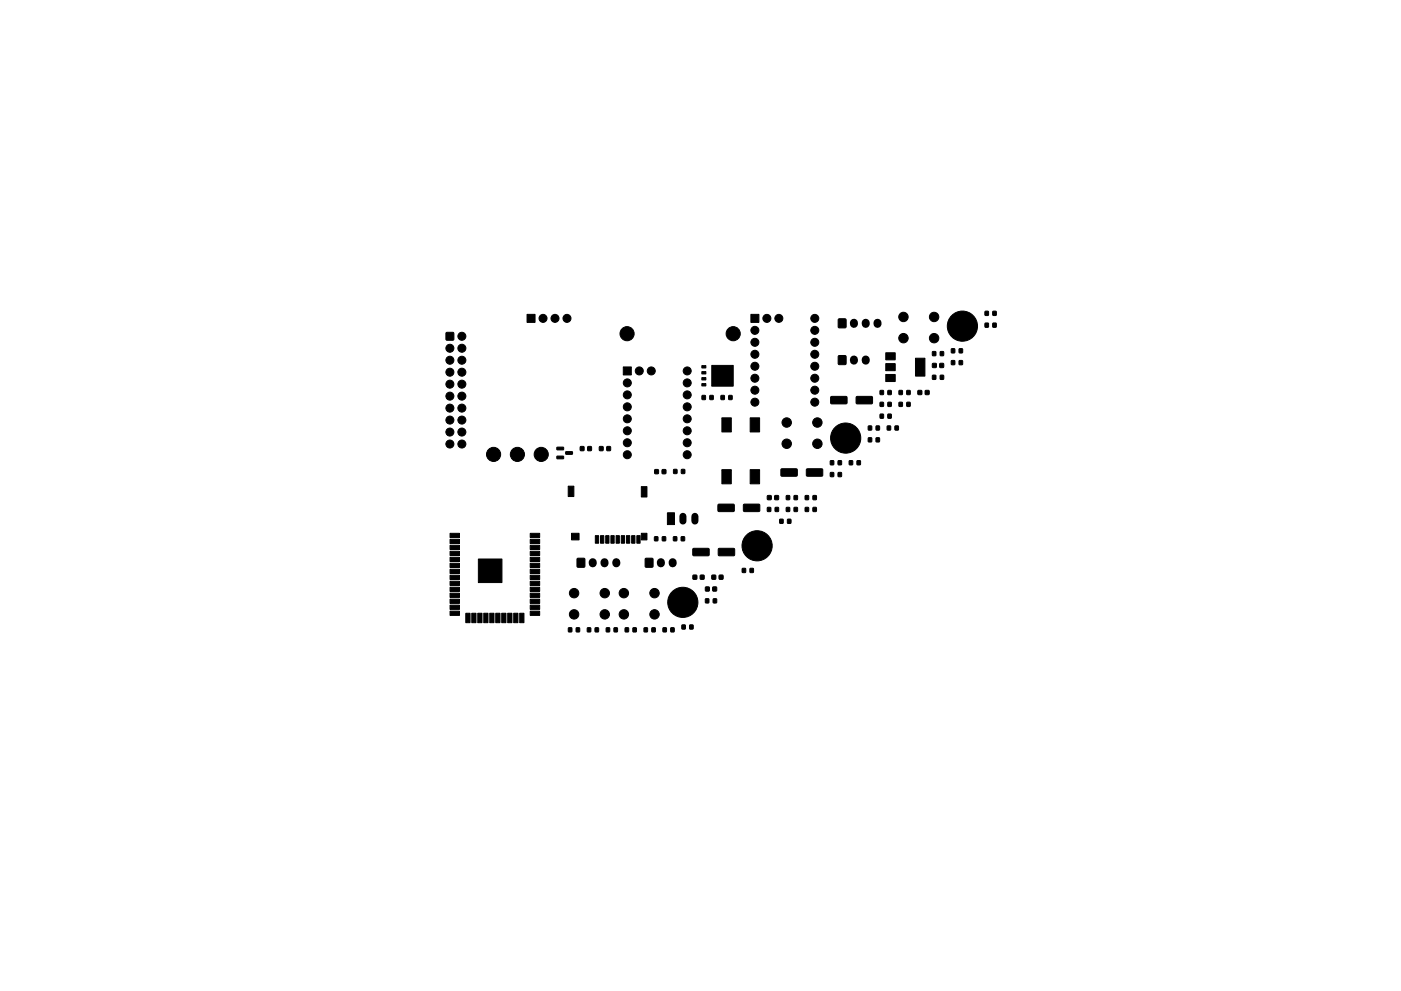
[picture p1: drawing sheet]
<svg xmlns="http://www.w3.org/2000/svg" width="297mm" height="210mm" viewBox="0 0 297 210" stroke-linecap="round" stroke-linejoin="round" font-family="sans-serif">
<g fill="#000" stroke="#000" stroke-width=".21">
<path d="M94.6 70.6h1.6v1.5h-1.6zM111.7 66.7h1.7v1.7h-1.7zM132.2 77.8h1.7v1.7h-1.7zM148.8 77.6h.9v.5h-.9zM148.8 78.8h.9v.5h-.9zM159.2 66.7h1.7v1.7h-1.7zM177.8 67.7h1.5v1.8h-1.5zM177.8 75.5h1.5v1.8h-1.5zM187.8 74.8h2v1.5h-2zM187.8 77.1h2v1.5h-2zM194.1 76h2v3.8h-2zM197.7 74.6h.7v.8h-.7z"/>
<path d="M197.7 79.6h.7v.9h-.7zM197.7 77.1h.8v.8h-.8zM199.3 77.1h.7v.8h-.7zM199.4 74.6h.6v.8h-.6zM199.4 79.6h.6v.9h-.6zM201.7 76.5h.7v.9h-.7zM201.7 74h.7v.8h-.7zM203.4 76.5h.7v.9h-.7zM203.4 74h.7v.8h-.7zM208.9 66.1h.6v.8h-.6zM208.9 68.6h.6v.8h-.6zM210.5 66.1h.7v.8h-.7z"/>
<path d="M210.5 68.6h.7v.8h-.7zM118.1 94.9h1.3l.1 .5h-1.4zM118.1 96.8h1.3l.1 .5h-1.4zM120 95.9l1.3-.1 .1 .5-1.4 .1zM123 94.8h.8v.8h-.8zM124.6 94.8h.8v.8h-.8zM127.1 94.8h.7v.8h-.7zM128.7 94.8h.7v.8h-.7zM138.8 99.7h.8v.8h-.8zM140.4 99.7h.8v.8h-.8zM142.8 99.6h.7v.8h-.7zM144.5 99.6h.7v.8h-.7z"/>
<path d="M148.9 83.9h.6v.9h-.6zM148.8 80.1h.9v.5h-.9zM148.8 81.4h.9v.5h-.9zM150.5 83.9h.7v.9h-.7zM150.9 77.5h4.6v4.4h-4.6zM152.9 83.9h.7v.9h-.7zM154.5 83.9h.7v.9h-.7zM153 88.6h2v3h-2zM159 88.6h2v3h-2zM165.6 99.5h3.3l.1 .2v1.2l-.2 .1h-3.1l-.1-.2zM171 99.5h3.3l.1 .2v1.2l-.2 .1h-3.1l-.2-.2zM176.1 97.8h.6v.8h-.6z"/>
<path d="M176.2 84.2l3.2-.1 .2 .2v1.2l-.3 .2h-3l-.2-.3zM177.7 97.8h.7v.8h-.7zM180.1 97.8h.7v.8h-.7zM181.6 84.2l3.2-.1 .2 .2v1.2l-.3 .2h-3l-.2-.3zM181.7 97.8h.7v.8h-.7zM184.1 92.9h.7v.8h-.7zM184.1 90.4h.7v.8h-.7zM185.8 92.9h.6v.8h-.6zM185.8 90.4h.6v.8h-.6zM186.6 87.9h.7v.8h-.7zM186.6 85.4h.7v.8h-.7zM186.6 82.9h.7v.8h-.7z"/>
<path d="M187.8 79.4h2v1.5h-2zM188.1 90.4h.7v.8h-.7zM188.3 87.9h.6v.8h-.6zM188.3 85.4h.6v.8h-.6zM188.3 82.9h.6v.8h-.6zM189.8 90.4h.7v.8h-.7zM190.6 85.4h.7v.8h-.7zM190.6 82.9h.7v.8h-.7zM192.3 85.4h.7v.8h-.7zM192.3 82.9h.7v.8h-.7zM194.6 82.9h.8v.8h-.8zM196.2 82.9h.8v.8h-.8z"/>
<path d="M95.4 113.2h2v.9h-2zM95.4 114.4h2v.9h-2zM95.4 115.7h2v.9h-2zM95.4 117h2v.9h-2zM95.4 118.2h2v.9h-2zM112.4 118.2h2v.9h-2zM112.4 117h2v.9h-2zM112.4 115.7h2v.9h-2zM112.4 114.4h2v.9h-2zM112.4 113.2h2v.9h-2zM121.2 113.1h1.6v1.4h-1.6zM120.5 103.1h1.2v2.2h-1.2z"/>
<path d="M122.4 118.5h1.5v1.8h-1.5zM126.2 113.6h.7v1.6h-.7zM127.3 113.6h.7v1.6h-.7zM128.4 113.6h.7v1.6h-.7zM129.5 113.6h.7v1.6h-.7zM130.6 113.6h.7v1.6h-.7zM131.7 113.6h.7v1.6h-.7zM132.8 113.6h.7v1.6h-.7zM133.9 113.6h.7v1.6h-.7zM135 113.6h.7v1.6h-.7zM136 113.1h1.2v1.4h-1.2zM136.8 118.5h1.6v1.8h-1.6z"/>
<path d="M136 103.2h1.2v2.2h-1.2zM138.8 113.9h.7v.8h-.7zM140.4 113.9h.7v.8h-.7zM141.5 108.8h1.5v2.5h-1.5zM142.8 113.9h.7v.8h-.7zM144.4 113.9h.7v.8h-.7zM146.9 116.4l3.3-.1 .2 .3v1.2l-.3 .1h-3.1l-.1-.2zM152.3 107h3.2l.2 .2v1.2l-.2 .1h-3.1l-.2-.2zM152.3 116.4l3.3-.1 .2 .3v1.2l-.3 .1h-3.1l-.1-.2zM153 99.6h2v3h-2zM157.7 107h3.2l.2 .2v1.2l-.2 .1h-3.1l-.2-.2zM159 99.6h2v3h-2z"/>
<path d="M162.7 107.7h.7v.8h-.7zM162.7 105.2h.8v.8h-.8zM164.3 105.2h.7v.8h-.7zM164.4 107.7h.6v.8h-.6zM165.3 110.2h.7v.8h-.7zM166.7 107.7h.7v.8h-.7zM166.7 105.2h.7v.8h-.7zM167 110.2h.7v.8h-.7zM168.4 107.7h.7v.8h-.7zM168.4 105.2h.7v.8h-.7zM170.7 105.2h.7v.8h-.7zM170.7 107.7h.7v.8h-.7z"/>
<path d="M172.4 105.2h.7v.8h-.7zM172.4 107.7h.7v.8h-.7zM176.1 100.3h.6v.8h-.6zM177.7 100.3h.7v.8h-.7zM95.4 119.5h2v.9h-2zM95.4 120.8h2v.9h-2zM95.4 122h2v.9h-2zM95.4 123.3h2v.9h-2zM95.4 124.6h2v.9h-2zM95.4 125.9h2v.9h-2zM95.4 127.1h2v.9h-2zM95.4 128.4h2v.9h-2z"/>
<path d="M95.4 129.7h2v.9h-2zM98.8 130.1h.9v2h-.9zM100 130.1h.9v2h-.9zM101.4 118.6h5v5h-5zM101.3 130.1h.9v2h-.9zM102.6 130.1h.9v2h-.9zM103.8 130.1h.9v2h-.9zM105.1 130.1h.9v2h-.9zM106.4 130.1h.9v2h-.9zM107.6 130.1h.9v2h-.9zM108.9 130.1h.9v2h-.9zM110.2 130.1h.9v2h-.9z"/>
<path d="M112.4 129.7h2v.9h-2zM112.4 128.4h2v.9h-2zM112.4 127.1h2v.9h-2zM112.4 125.9h2v.9h-2zM112.4 124.6h2v.9h-2zM112.4 123.3h2v.9h-2zM112.4 122h2v.9h-2zM112.4 120.8h2v.9h-2zM112.4 119.5h2v.9h-2zM120.5 133.2h.7v.8h-.7zM122.2 133.2h.7v.8h-.7zM124.5 133.2h.7v.8h-.7z"/>
<path d="M126.2 133.2h.7v.8h-.7zM128.6 133.2h.6v.8h-.6zM130.2 133.2h.7v.8h-.7zM132.6 133.2h.6v.8h-.6zM134.2 133.2h.7v.8h-.7zM136.6 133.2h.7v.8h-.7zM138.2 133.2h.7v.8h-.7zM140.6 133.2h.7v.8h-.7zM142.2 133.2h.7v.8h-.7zM144.6 132.6h.7v.8h-.7zM146.2 132.6h.7v.8h-.7zM146.9 122h.8v.9h-.8z"/>
<path d="M148.5 122h.8v.9h-.8zM149.6 127.1h.7v.8h-.7zM149.6 124.6h.8v.8h-.8zM151 122h.7v.9h-.7zM151.1 124.6h.8v.8h-.8zM151.2 127.1h.7v.8h-.7zM152.5 122h.8v.9h-.8zM157.4 120.6h.7v.8h-.7zM159 120.6h.7v.8h-.7z"/>
<circle cx="95.4" cy="73.9" r=".85"/>
<circle cx="95.4" cy="76.4" r=".85"/>
<circle cx="95.4" cy="79" r=".85"/>
<circle cx="97.9" cy="76.4" r=".85"/>
<circle cx="97.9" cy="79" r=".85"/>
<circle cx="97.9" cy="71.3" r=".85"/>
<circle cx="97.9" cy="73.9" r=".85"/>
<circle cx="115.1" cy="67.5" r=".85"/>
<circle cx="117.7" cy="67.5" r=".85"/>
<circle cx="120.2" cy="67.5" r=".85"/>
<circle cx="133" cy="70.8" r="1.5"/>
<circle cx="135.5" cy="78.7" r=".85"/>
<circle cx="138.1" cy="78.7" r=".85"/>
<circle cx="145.7" cy="78.7" r=".85"/>
<circle cx="155.4" cy="70.8" r="1.5"/>
<circle cx="160.1" cy="75.2" r=".85"/>
<circle cx="160.1" cy="77.7" r=".85"/>
<circle cx="160.1" cy="70.1" r=".85"/>
<circle cx="160.1" cy="72.6" r=".85"/>
<circle cx="162.6" cy="67.5" r=".85"/>
<circle cx="165.1" cy="67.5" r=".85"/>
<circle cx="172.8" cy="77.7" r=".85"/>
<circle cx="172.8" cy="75.2" r=".85"/>
<circle cx="172.8" cy="70.1" r=".85"/>
<circle cx="172.8" cy="72.6" r=".85"/>
<circle cx="172.8" cy="67.5" r=".85"/>
<circle cx="191.5" cy="71.7" r="1"/>
<circle cx="191.5" cy="67.2" r="1"/>
<circle cx="198" cy="71.7" r="1"/>
<circle cx="198" cy="67.2" r="1"/>
<circle cx="201.6" cy="69.2" r=".4"/>
<circle cx="202.4" cy="67.5" r=".4"/>
<circle cx="202.4" cy="70.9" r=".4"/>
<circle cx="204" cy="69.2" r="3.2"/>
<circle cx="204" cy="71.6" r=".4"/>
<circle cx="204.1" cy="66.8" r=".4"/>
<circle cx="205.7" cy="67.5" r=".4"/>
<circle cx="205.7" cy="70.9" r=".4"/>
<circle cx="206.4" cy="69.2" r=".4"/>
<circle cx="95.4" cy="91.7" r=".85"/>
<circle cx="95.4" cy="84" r=".85"/>
<circle cx="95.4" cy="89.1" r=".85"/>
<circle cx="95.4" cy="81.5" r=".85"/>
<circle cx="95.4" cy="94.2" r=".85"/>
<circle cx="95.4" cy="86.6" r=".85"/>
<circle cx="97.9" cy="81.5" r=".85"/>
<circle cx="97.9" cy="94.2" r=".85"/>
<circle cx="97.9" cy="91.7" r=".85"/>
<circle cx="97.9" cy="86.6" r=".85"/>
<circle cx="97.9" cy="89.1" r=".85"/>
<circle cx="97.9" cy="84" r=".85"/>
<circle cx="104.6" cy="96.4" r="1.5"/>
<circle cx="109.7" cy="96.4" r="1.5"/>
<circle cx="114.7" cy="96.4" r="1.5"/>
<circle cx="133" cy="81.2" r=".85"/>
<circle cx="133" cy="96.5" r=".85"/>
<circle cx="133" cy="86.3" r=".85"/>
<circle cx="133" cy="83.8" r=".85"/>
<circle cx="133" cy="91.4" r=".85"/>
<circle cx="133" cy="88.9" r=".85"/>
<circle cx="133" cy="93.9" r=".85"/>
<circle cx="145.7" cy="93.9" r=".85"/>
<circle cx="145.7" cy="83.8" r=".85"/>
<circle cx="145.7" cy="91.4" r=".85"/>
<circle cx="145.7" cy="86.3" r=".85"/>
<circle cx="145.7" cy="96.5" r=".85"/>
<circle cx="145.7" cy="81.2" r=".85"/>
<circle cx="145.7" cy="88.9" r=".85"/>
<circle cx="160.1" cy="85.3" r=".85"/>
<circle cx="160.1" cy="82.8" r=".85"/>
<circle cx="160.1" cy="80.2" r=".85"/>
<circle cx="166.8" cy="94.1" r="1"/>
<circle cx="166.8" cy="89.6" r="1"/>
<circle cx="172.8" cy="85.3" r=".85"/>
<circle cx="172.8" cy="80.2" r=".85"/>
<circle cx="172.8" cy="82.8" r=".85"/>
<circle cx="173.3" cy="94.1" r="1"/>
<circle cx="173.3" cy="89.6" r="1"/>
<circle cx="176.9" cy="92.9" r=".4"/>
<circle cx="177.6" cy="91.3" r=".4"/>
<circle cx="177.6" cy="94.6" r=".4"/>
<circle cx="179.3" cy="92.9" r="3.2"/>
<circle cx="179.3" cy="95.3" r=".4"/>
<circle cx="179.3" cy="90.5" r=".4"/>
<circle cx="181" cy="91.3" r=".4"/>
<circle cx="181" cy="94.6" r=".4"/>
<circle cx="181.7" cy="92.9" r=".4"/>
<circle cx="158.1" cy="115.8" r=".4"/>
<circle cx="158.8" cy="117.5" r=".4"/>
<circle cx="158.8" cy="114.1" r=".4"/>
<circle cx="160.5" cy="115.8" r="3.2"/>
<circle cx="160.5" cy="113.4" r=".4"/>
<circle cx="160.5" cy="118.2" r=".4"/>
<circle cx="162.2" cy="117.5" r=".4"/>
<circle cx="162.2" cy="114.1" r=".4"/>
<circle cx="162.9" cy="115.8" r=".4"/>
<circle cx="121.7" cy="130.3" r="1"/>
<circle cx="121.7" cy="125.8" r="1"/>
<circle cx="128.2" cy="130.3" r="1"/>
<circle cx="128.2" cy="125.8" r="1"/>
<circle cx="132.3" cy="130.3" r="1"/>
<circle cx="132.3" cy="125.8" r="1"/>
<circle cx="138.8" cy="130.3" r="1"/>
<circle cx="138.8" cy="125.8" r="1"/>
<circle cx="142.4" cy="127.8" r=".4"/>
<circle cx="143.1" cy="129.5" r=".4"/>
<circle cx="143.1" cy="126.1" r=".4"/>
<circle cx="144.8" cy="127.8" r="3.2"/>
<circle cx="144.8" cy="125.4" r=".4"/>
<circle cx="144.8" cy="130.2" r=".4"/>
<circle cx="146.5" cy="129.5" r=".4"/>
<circle cx="146.5" cy="126.1" r=".4"/>
<circle cx="147.2" cy="127.8" r=".4"/>
</g>
<path d="M144.8 109.5v1M147.3 109.5v1" fill="none" stroke="#000" stroke-width="1.5"/>
<path d="M181 68.5v.2M181 76.3v.2M183.6 68.5v.2M183.6 76.3v.2M186 68.5v.2M125.7 119.3v.2M128.2 119.3v.2M130.7 119.3v.2M140.1 119.3v.2M142.6 119.3v.2" fill="none" stroke="#000" stroke-width="1.7"/>
</svg>
